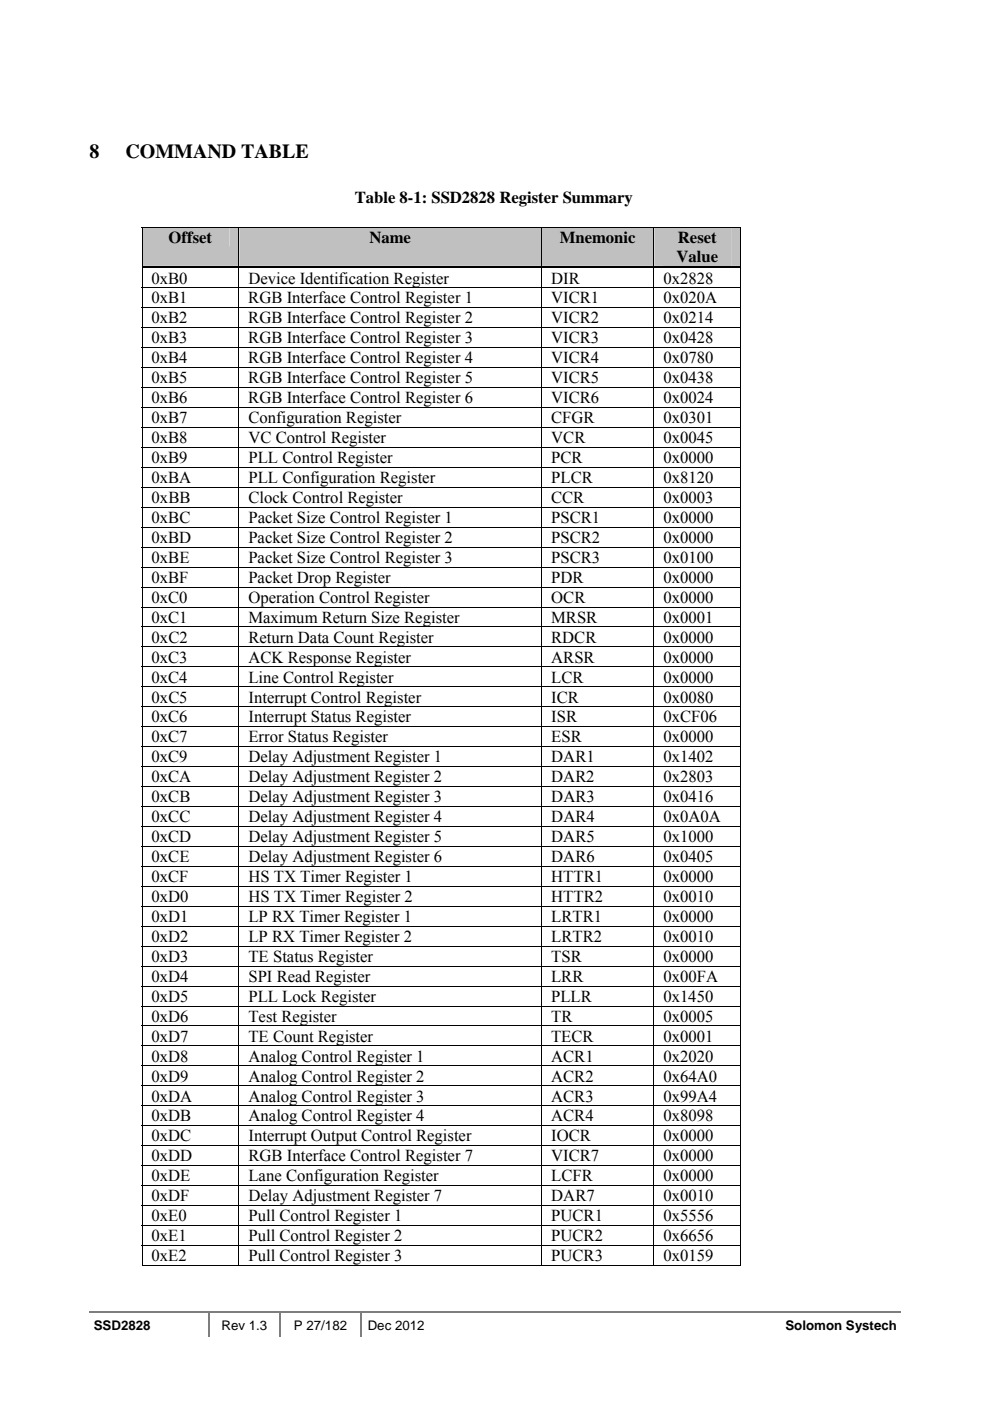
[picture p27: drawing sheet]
<svg xmlns="http://www.w3.org/2000/svg" width="210mm" height="297mm" viewBox="0 0 210 297" stroke-linecap="round" stroke-linejoin="round" font-family="sans-serif">
<defs><g id="words">
<g font-size="4.2">
<text x="19" y="33.6">8</text>
<text x="26.6" y="33.6">COMMAND TABLE</text>
</g>
<g font-size="3.5">
<text x="75.2" y="43.1">Table 8-1: SSD2828 Register Summary</text>
<text x="35.8" y="51.5">Offset</text>
<text x="78.4" y="51.5">Name</text>
<text x="118.7" y="51.5">Mnemonic</text>
<text x="143.8" y="51.5">Reset</text>
<text x="143.5" y="55.6">Value</text>
<text x="32.2" y="60.1">0xB0</text>
<text x="32.2" y="64.3">0xB1</text>
<text x="52.7" y="64.3">RGB Interface Control Register 1</text>
<text x="52.7" y="60.1">Device Identification Register</text>
<text x="116.9" y="64.3">VICR1</text>
<text x="116.9" y="60.1">DIR</text>
<text x="140.7" y="64.3">0x020A</text>
<text x="140.7" y="60.1">0x2828</text>
<text x="32.2" y="68.6">0xB2</text>
<text x="52.7" y="68.6">RGB Interface Control Register 2</text>
<text x="116.9" y="68.6">VICR2</text>
<text x="140.7" y="68.6">0x0214</text>
<text x="32.2" y="72.8">0xB3</text>
<text x="32.2" y="77">0xB4</text>
<text x="52.7" y="72.8">RGB Interface Control Register 3</text>
<text x="52.7" y="77">RGB Interface Control Register 4</text>
<text x="116.9" y="72.8">VICR3</text>
<text x="116.9" y="77">VICR4</text>
<text x="140.7" y="72.8">0x0428</text>
<text x="140.7" y="77">0x0780</text>
<text x="32.2" y="81.3">0xB5</text>
<text x="52.7" y="81.3">RGB Interface Control Register 5</text>
<text x="116.9" y="81.3">VICR5</text>
<text x="140.7" y="81.3">0x0438</text>
<text x="32.2" y="85.5">0xB6</text>
<text x="32.2" y="89.7">0xB7</text>
<text x="52.7" y="85.5">RGB Interface Control Register 6</text>
<text x="52.7" y="89.7">Configuration Register</text>
<text x="116.9" y="85.5">VICR6</text>
<text x="116.9" y="89.7">CFGR</text>
<text x="140.7" y="85.5">0x0024</text>
<text x="140.7" y="89.7">0x0301</text>
<text x="32.2" y="94">0xB8</text>
<text x="52.7" y="94">VC Control Register</text>
<text x="116.9" y="94">VCR</text>
<text x="140.7" y="94">0x0045</text>
<text x="32.2" y="98.2">0xB9</text>
<text x="52.7" y="98.2">PLL Control Register</text>
<text x="116.9" y="98.2">PCR</text>
<text x="140.7" y="98.2">0x0000</text>
<text x="32.2" y="102.4">0xBA</text>
<text x="32.2" y="106.7">0xBB</text>
<text x="52.7" y="102.4">PLL Configuration Register</text>
<text x="52.7" y="106.7">Clock Control Register</text>
<text x="116.9" y="106.7">CCR</text>
<text x="116.9" y="102.4">PLCR</text>
<text x="140.7" y="106.7">0x0003</text>
<text x="140.7" y="102.4">0x8120</text>
<text x="32.2" y="110.9">0xBC</text>
<text x="52.7" y="110.9">Packet Size Control Register 1</text>
<text x="116.9" y="110.9">PSCR1</text>
<text x="140.7" y="110.9">0x0000</text>
<text x="32.2" y="115.1">0xBD</text>
<text x="32.2" y="119.3">0xBE</text>
<text x="52.7" y="115.1">Packet Size Control Register 2</text>
<text x="52.7" y="119.3">Packet Size Control Register 3</text>
<text x="116.9" y="115.1">PSCR2</text>
<text x="116.9" y="119.3">PSCR3</text>
<text x="140.7" y="115.1">0x0000</text>
<text x="140.7" y="119.3">0x0100</text>
<text x="32.2" y="123.6">0xBF</text>
<text x="52.7" y="123.6">Packet Drop Register</text>
<text x="116.9" y="123.6">PDR</text>
<text x="140.7" y="123.6">0x0000</text>
<text x="32.2" y="127.8">0xC0</text>
<text x="52.7" y="127.8">Operation Control Register</text>
<text x="116.9" y="127.8">OCR</text>
<text x="140.7" y="127.8">0x0000</text>
<text x="32.2" y="132">0xC1</text>
<text x="32.2" y="136.2">0xC2</text>
<text x="52.7" y="132">Maximum Return Size Register</text>
<text x="52.7" y="136.2">Return Data Count Register</text>
<text x="116.9" y="132">MRSR</text>
<text x="116.9" y="136.2">RDCR</text>
<text x="140.7" y="136.2">0x0000</text>
<text x="140.7" y="132">0x0001</text>
<text x="32.2" y="140.5">0xC3</text>
<text x="52.7" y="140.5">ACK Response Register</text>
<text x="116.9" y="140.5">ARSR</text>
<text x="140.7" y="140.5">0x0000</text>
<text x="32.2" y="144.7">0xC4</text>
<text x="32.2" y="148.9">0xC5</text>
<text x="52.7" y="144.7">Line Control Register</text>
<text x="52.7" y="148.9">Interrupt Control Register</text>
<text x="116.9" y="148.9">ICR</text>
<text x="116.9" y="144.7">LCR</text>
<text x="140.7" y="148.9">0x0080</text>
<text x="140.7" y="144.7">0x0000</text>
<text x="32.2" y="153.2">0xC6</text>
<text x="52.7" y="153.2">Interrupt Status Register</text>
<text x="116.9" y="153.2">ISR</text>
<text x="140.7" y="153.2">0xCF06</text>
<text x="32.2" y="157.4">0xC7</text>
<text x="32.2" y="161.6">0xC9</text>
<text x="52.7" y="157.4">Error Status Register</text>
<text x="52.7" y="161.6">Delay Adjustment Register 1</text>
<text x="116.9" y="157.4">ESR</text>
<text x="116.9" y="161.6">DAR1</text>
<text x="140.7" y="161.6">0x1402</text>
<text x="140.7" y="157.4">0x0000</text>
<text x="32.2" y="165.9">0xCA</text>
<text x="52.7" y="165.9">Delay Adjustment Register 2</text>
<text x="116.9" y="165.9">DAR2</text>
<text x="140.7" y="165.9">0x2803</text>
<text x="32.2" y="170.1">0xCB</text>
<text x="52.7" y="170.1">Delay Adjustment Register 3</text>
<text x="116.9" y="170.1">DAR3</text>
<text x="140.7" y="170.1">0x0416</text>
<text x="32.2" y="174.3">0xCC</text>
<text x="32.2" y="178.6">0xCD</text>
<text x="52.7" y="178.6">Delay Adjustment Register 5</text>
<text x="52.7" y="174.3">Delay Adjustment Register 4</text>
<text x="116.9" y="178.6">DAR5</text>
<text x="116.9" y="174.3">DAR4</text>
<text x="140.7" y="178.6">0x1000</text>
<text x="140.7" y="174.3">0x0A0A</text>
<text x="32.2" y="182.8">0xCE</text>
<text x="52.7" y="182.8">Delay Adjustment Register 6</text>
<text x="116.9" y="182.8">DAR6</text>
<text x="140.7" y="182.8">0x0405</text>
<text x="32.2" y="187">0xCF</text>
<text x="32.2" y="191.2">0xD0</text>
<text x="52.7" y="187">HS TX Timer Register 1</text>
<text x="52.7" y="191.2">HS TX Timer Register 2</text>
<text x="116.9" y="187">HTTR1</text>
<text x="116.9" y="191.2">HTTR2</text>
<text x="140.7" y="187">0x0000</text>
<text x="140.7" y="191.2">0x0010</text>
<text x="32.2" y="195.5">0xD1</text>
<text x="52.7" y="195.5">LP RX Timer Register 1</text>
<text x="116.9" y="195.5">LRTR1</text>
<text x="140.7" y="195.5">0x0000</text>
<text x="32.2" y="199.7">0xD2</text>
<text x="32.2" y="203.9">0xD3</text>
<text x="52.7" y="199.7">LP RX Timer Register 2</text>
<text x="52.7" y="203.9">TE Status Register</text>
<text x="116.9" y="203.9">TSR</text>
<text x="116.9" y="199.7">LRTR2</text>
<text x="140.7" y="203.9">0x0000</text>
<text x="140.7" y="199.7">0x0010</text>
<text x="32.2" y="208.2">0xD4</text>
<text x="52.7" y="208.2">SPI Read Register</text>
<text x="116.9" y="208.2">LRR</text>
<text x="140.7" y="208.2">0x00FA</text>
<text x="32.2" y="212.4">0xD5</text>
<text x="52.7" y="212.4">PLL Lock Register</text>
<text x="116.9" y="212.4">PLLR</text>
<text x="140.7" y="212.4">0x1450</text>
<text x="32.2" y="216.6">0xD6</text>
<text x="32.2" y="220.9">0xD7</text>
<text x="52.7" y="216.6">Test Register</text>
<text x="52.7" y="220.9">TE Count Register</text>
<text x="116.9" y="220.9">TECR</text>
<text x="116.9" y="216.6">TR</text>
<text x="140.7" y="220.9">0x0001</text>
<text x="140.7" y="216.6">0x0005</text>
<text x="32.2" y="225.1">0xD8</text>
<text x="52.7" y="225.1">Analog Control Register 1</text>
<text x="116.9" y="225.1">ACR1</text>
<text x="140.7" y="225.1">0x2020</text>
<text x="32.2" y="229.3">0xD9</text>
<text x="32.2" y="233.6">0xDA</text>
<text x="52.7" y="229.3">Analog Control Register 2</text>
<text x="52.7" y="233.6">Analog Control Register 3</text>
<text x="116.9" y="229.3">ACR2</text>
<text x="116.9" y="233.6">ACR3</text>
<text x="140.7" y="229.3">0x64A0</text>
<text x="140.7" y="233.6">0x99A4</text>
<text x="32.2" y="237.8">0xDB</text>
<text x="52.7" y="237.8">Analog Control Register 4</text>
<text x="116.9" y="237.8">ACR4</text>
<text x="140.7" y="237.8">0x8098</text>
<text x="32.2" y="242">0xDC</text>
<text x="52.7" y="242">Interrupt Output Control Register</text>
<text x="116.9" y="242">IOCR</text>
<text x="140.7" y="242">0x0000</text>
<text x="32.2" y="246.2">0xDD</text>
<text x="32.2" y="250.5">0xDE</text>
<text x="52.7" y="246.2">RGB Interface Control Register 7</text>
<text x="52.7" y="250.5">Lane Configuration Register</text>
<text x="116.9" y="246.2">VICR7</text>
<text x="116.9" y="250.5">LCFR</text>
<text x="140.7" y="246.2">0x0000</text>
<text x="140.7" y="250.5">0x0000</text>
<text x="32.2" y="254.7">0xDF</text>
<text x="52.7" y="254.7">Delay Adjustment Register 7</text>
<text x="116.9" y="254.7">DAR7</text>
<text x="140.7" y="254.7">0x0010</text>
<text x="32.2" y="258.9">0xE0</text>
<text x="32.2" y="263.1">0xE1</text>
<text x="52.7" y="258.9">Pull Control Register 1</text>
<text x="52.7" y="263.1">Pull Control Register 2</text>
<text x="116.9" y="258.9">PUCR1</text>
<text x="116.9" y="263.1">PUCR2</text>
<text x="140.7" y="258.9">0x5556</text>
<text x="140.7" y="263.1">0x6656</text>
<text x="32.2" y="267.4">0xE2</text>
<text x="52.7" y="267.4">Pull Control Register 3</text>
<text x="116.9" y="267.4">PUCR3</text>
<text x="140.7" y="267.4">0x0159</text>
</g>
<g font-size="2.8">
<text x="19.9" y="281.9">SSD2828</text>
<text x="47" y="281.9">Rev 1.3</text>
<text x="62.3" y="281.9">P 27/182</text>
<text x="78" y="281.9">Dec 2012</text>
<text x="166.6" y="281.9">Solomon Systech</text>
</g>
</g></defs>
<path d="M18.9 278.2h25.2" fill="none" stroke="#808080" stroke-width=".34"/>
<path d="M44.1 278.1h.3v.3h-.3z" fill="#808080"/>
<path d="M44.4 278.2h14.9" fill="none" stroke="#808080" stroke-width=".34"/>
<path d="M59.3 278.1h.3v.3h-.3z" fill="#808080"/>
<path d="M59.6 278.2h16.8" fill="none" stroke="#808080" stroke-width=".34"/>
<path d="M76.4 278.1h.3v.3h-.3z" fill="#808080"/>
<path d="M44.3 278.4v5.1M59.5 278.4v5.1M76.5 278.4v5.1M76.7 278.2h114.4" fill="none" stroke="#808080" stroke-width=".34"/>
<g fill="#c0c0c0">
<path d="M30.2 48.2h20.4v8.2h-20.4z"/>
<path d="M32.2 48.2h16.4v4.1h-16.4z"/>
<path d="M50.8 48.2h64v8.2h-64z"/>
<path d="M52.7 48.2h60.1v4.1h-60.1z"/>
<path d="M115 48.2h23.6v8.2h-23.6z"/>
<path d="M116.9 48.2h19.8v4.1h-19.8z"/>
<path d="M138.8 48.2h18.2v8.2h-18.2z"/>
<path d="M140.7 48.2h14.4v4.1h-14.4z"/>
<path d="M140.7 52.3h14.4v4h-14.4z"/>
</g>
<g fill="#000">
<path d="M30 48.1h.2v.1h-.2zM30 56.4h.2v.5h-.2zM50.6 56.9h.2zM50.6 56.4h.5v.1h-.5zM50.6 56.7h.5v.2h-.5zM114.8 56.9h.2zM114.8 56.4h.5v.1h-.5zM114.8 56.7h.5v.2h-.5zM138.6 56.9h.2zM138.6 56.4h.5v.1h-.5zM138.6 56.7h.5v.2h-.5zM157 48.1h.2v.1h-.2z"/>
<path d="M157 56.4h.2v.5h-.2zM157 268.2h.2v.2h-.2z"/>
</g>
<g fill="none" stroke="#000" stroke-width=".21">
<path d="M30 48.2h127.2M30.1 48.2v8.2M30.1 56.9v4M30.2 56.5h20.4M30.2 56.8h20.4M50.7 48.2v8.2M50.7 56.9v4M51.1 56.5h63.7M51.1 56.8h63.7M114.9 48.2v8.2M114.9 56.9v4M115.3 56.5h23.3"/>
<path d="M115.3 56.8h23.3M138.7 48.2v8.2M138.7 56.9v4M139.1 56.5h17.9M139.1 56.8h17.9M157.1 48.2v8.2M157.1 56.9v4M30 61h127.2M30 65.3h127.2M30 69.5h127.2M30 73.7h127.2M30 78h127.2"/>
<path d="M30.1 61.1v4.1M30.1 65.3v4.1M30.1 69.6v4M30.1 73.8v4.1M30.1 78v4.1M50.7 61.1v4.1M50.7 65.3v4.1M50.7 69.6v4M50.7 73.8v4.1M50.7 78v4.1M114.9 61.1v4.1M114.9 65.3v4.1"/>
<path d="M114.9 69.6v4M114.9 73.8v4.1M114.9 78v4.1M138.7 61.1v4.1M138.7 65.3v4.1M138.7 69.6v4M138.7 73.8v4.1M138.7 78v4.1M157.1 61.1v4.1M157.1 65.3v4.1M157.1 69.6v4M157.1 73.8v4.1"/>
<path d="M157.1 78v4.1M30 82.2h127.2M30 86.4h127.2M30 90.6h127.2M30 94.9h127.2M30 99.1h127.2M30.1 82.3v4M30.1 86.5v4.1M30.1 90.7v4.1M30.1 95v4M30.1 99.2v4.1M50.7 82.3v4"/>
<path d="M50.7 86.5v4.1M50.7 90.7v4.1M50.7 95v4M50.7 99.2v4.1M114.9 82.3v4M114.9 86.5v4.1M114.9 90.7v4.1M114.9 95v4M114.9 99.2v4.1M138.7 82.3v4M138.7 86.5v4.1M138.7 90.7v4.1"/>
<path d="M138.7 95v4M138.7 99.2v4.1M157.1 82.3v4M157.1 86.5v4.1M157.1 90.7v4.1M157.1 95v4M157.1 99.2v4.1M30 103.3h127.2M30 107.5h127.2M30 111.8h127.2M30 116h127.2M30.1 103.4v4.1"/>
<path d="M30.1 107.6v4.1M30.1 111.9v4M30.1 116.1v4.1M50.7 103.4v4.1M50.7 107.6v4.1M50.7 111.9v4M50.7 116.1v4.1M114.9 103.4v4.1M114.9 107.6v4.1M114.9 111.9v4M114.9 116.1v4.1M138.7 103.4v4.1"/>
<path d="M138.7 107.6v4.1M138.7 111.9v4M138.7 116.1v4.1M157.1 103.4v4.1M157.1 107.6v4.1M157.1 111.9v4M157.1 116.1v4.1M30 120.2h127.2M30 124.5h127.2M30 128.7h127.2M30 132.9h127.2M30 137.2h127.2"/>
<path d="M30.1 120.3v4.1M30.1 124.6v4M30.1 128.8v4M30.1 133v4.1M30.1 137.2v4.1M50.7 120.3v4.1M50.7 124.6v4M50.7 128.8v4M50.7 133v4.1M50.7 137.2v4.1M114.9 120.3v4.1M114.9 124.6v4"/>
<path d="M114.9 128.8v4M114.9 133v4.1M114.9 137.2v4.1M138.7 120.3v4.1M138.7 124.6v4M138.7 128.8v4M138.7 133v4.1M138.7 137.2v4.1M157.1 120.3v4.1M157.1 124.6v4M157.1 128.8v4M157.1 133v4.1"/>
<path d="M157.1 137.2v4.1M30 141.4h127.2M30 145.6h127.2M30 149.9h127.2M30 154.1h127.2M30 158.3h127.2M30.1 141.5v4M30.1 145.7v4.1M30.1 149.9v4.1M30.1 154.2v4M30.1 158.4v4.1M50.7 141.5v4"/>
<path d="M50.7 145.7v4.1M50.7 149.9v4.1M50.7 154.2v4M50.7 158.4v4.1M114.9 141.5v4M114.9 145.7v4.1M114.9 149.9v4.1M114.9 154.2v4M114.9 158.4v4.1M138.7 141.5v4M138.7 145.7v4.1M138.7 149.9v4.1"/>
<path d="M138.7 154.2v4M138.7 158.4v4.1M157.1 141.5v4M157.1 145.7v4.1M157.1 149.9v4.1M157.1 154.2v4M157.1 158.4v4.1M30 162.5h127.2M30 166.8h127.2M30 171h127.2M30 175.2h127.2M30 179.5h127.2"/>
<path d="M30.1 162.6v4.1M30.1 166.9v4M30.1 171.1v4.1M30.1 175.3v4.1M30.1 179.6v4M50.7 162.6v4.1M50.7 166.9v4M50.7 171.1v4.1M50.7 175.3v4.1M50.7 179.6v4M114.9 162.6v4.1M114.9 166.9v4"/>
<path d="M114.9 171.1v4.1M114.9 175.3v4.1M114.9 179.6v4M138.7 162.6v4.1M138.7 166.9v4M138.7 171.1v4.1M138.7 175.3v4.1M138.7 179.6v4M157.1 162.6v4.1M157.1 166.9v4M157.1 171.1v4.1M157.1 175.3v4.1"/>
<path d="M157.1 179.6v4M30 183.7h127.2M30 187.9h127.2M30 192.2h127.2M30 196.4h127.2M30.1 183.8v4M30.1 188v4.1M30.1 192.2v4.1M30.1 196.5v4M50.7 183.8v4M50.7 188v4.1M50.7 192.2v4.1"/>
<path d="M50.7 196.5v4M114.9 183.8v4M114.9 188v4.1M114.9 192.2v4.1M114.9 196.5v4M138.7 183.8v4M138.7 188v4.1M138.7 192.2v4.1M138.7 196.5v4M157.1 183.8v4M157.1 188v4.1M157.1 192.2v4.1"/>
<path d="M157.1 196.5v4M30 200.6h127.2M30 204.9h127.2M30 209.1h127.2M30 213.3h127.2M30 217.5h127.2M30.1 200.7v4.1M30.1 204.9v4.1M30.1 209.1v4.1M30.1 213.4v4M30.1 217.6v4.1M50.7 200.7v4.1"/>
<path d="M50.7 204.9v4.1M50.7 209.1v4.1M50.7 213.4v4M50.7 217.6v4.1M114.9 200.7v4.1M114.9 204.9v4.1M114.9 209.1v4.1M114.9 213.4v4M114.9 217.6v4.1M138.7 200.7v4.1M138.7 204.9v4.1M138.7 209.1v4.1"/>
<path d="M138.7 213.4v4M138.7 217.6v4.1M157.1 200.7v4.1M157.1 204.9v4.1M157.1 209.1v4.1M157.1 213.4v4M157.1 217.6v4.1M30 221.8h127.2M30 226h127.2M30 230.2h127.2M30 234.4h127.2M30 238.7h127.2"/>
<path d="M30.1 221.8v4.1M30.1 226.1v4M30.1 230.3v4.1M30.1 234.5v4.1M30.1 238.8v4M50.7 221.8v4.1M50.7 226.1v4M50.7 230.3v4.1M50.7 234.5v4.1M50.7 238.8v4M114.9 221.8v4.1M114.9 226.1v4"/>
<path d="M114.9 230.3v4.1M114.9 234.5v4.1M114.9 238.8v4M138.7 221.8v4.1M138.7 226.1v4M138.7 230.3v4.1M138.7 234.5v4.1M138.7 238.8v4M157.1 221.8v4.1M157.1 226.1v4M157.1 230.3v4.1M157.1 234.5v4.1"/>
<path d="M157.1 238.8v4M30 242.9h127.2M30 247.1h127.2M30 251.4h127.2M30 255.6h127.2M30 259.8h127.2M30.1 243v4.1M30.1 247.2v4.1M30.1 251.5v4M30.1 255.7v4M30.1 259.9v4.1M50.7 243v4.1"/>
<path d="M50.7 247.2v4.1M50.7 251.5v4M50.7 255.7v4M50.7 259.9v4.1M114.9 243v4.1M114.9 247.2v4.1M114.9 251.5v4M114.9 255.7v4M114.9 259.9v4.1M138.7 243v4.1M138.7 247.2v4.1M138.7 251.5v4"/>
<path d="M138.7 255.7v4M138.7 259.9v4.1M157.1 243v4.1M157.1 247.2v4.1M157.1 251.5v4M157.1 255.7v4M157.1 259.9v4.1M30 264.1h127.2M30 268.3h20.6M30.1 264.1v4.3M50.7 264.1v4.3M50.8 268.3h64"/>
<path d="M114.9 264.1v4.3M115 268.3h23.6M138.7 264.1v4.3M138.8 268.3h18.2M157.1 264.1v4.3"/>
</g>
<use href="#words"/>
</svg>
